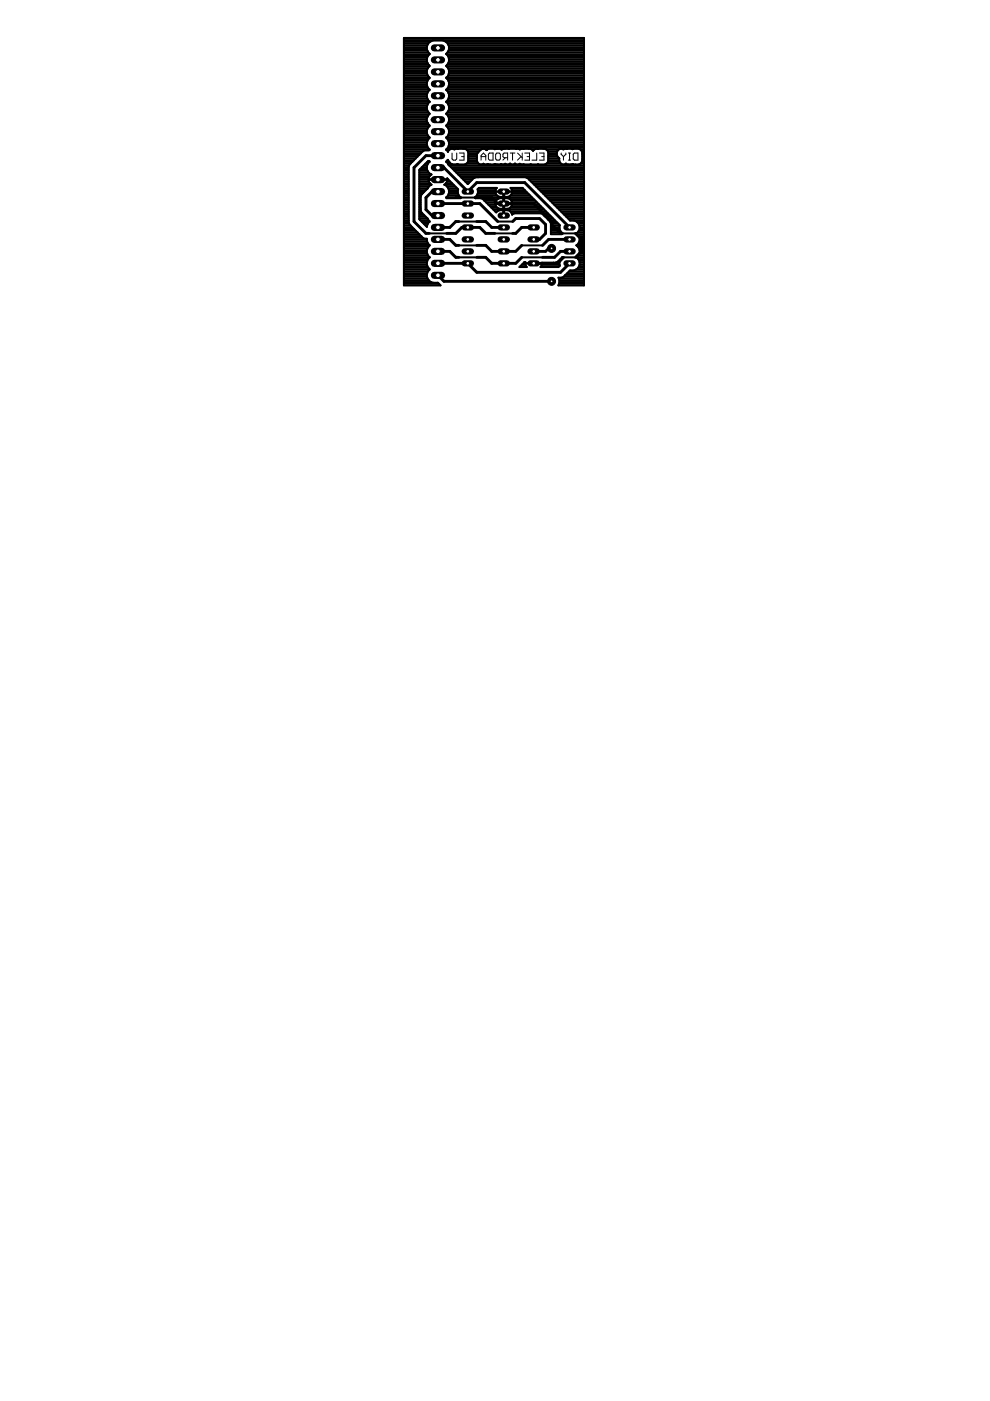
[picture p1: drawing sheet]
<svg xmlns="http://www.w3.org/2000/svg" width="210mm" height="297mm" viewBox="0 0 210 297" stroke-linecap="round" stroke-linejoin="round" font-family="sans-serif">
<g fill="#000" stroke="#000" stroke-width=".21">
<path d="M95.8 32.4v1.3zM95.8 33.7l.3 .3zM96.1 34h.5zM96.8 32.4v1.3zM96.8 33.7l-.2 .3zM97.4 32.4h1zM98.4 32.4v1.6zM97.4 34h1zM97.9 33.2h.5zM102 33v1zM102.5 32.4l-.5 .6zM103 33v1z"/>
<path d="M102.5 32.4l.5 .6zM102 33.2h1zM103.5 32.7v1zM103.5 32.7l.3-.3zM103.5 33.7l.3 .3zM103.8 32.4h.7zM104.5 32.4v1.6zM103.8 34h.7zM105.1 32.7v1zM105.1 32.7l.2-.3zM105.3 32.4h.5zM105.1 33.7l.2 .3z"/>
<path d="M105.8 32.4l.3 .3zM105.3 34h.5zM106.1 32.7v1zM106.1 33.7l-.3 .3zM106.6 32.7v.5zM106.6 33.2l.3 .2zM106.9 32.4l-.3 .3zM106.9 33.4h.7zM107.1 33.4l-.5 .6zM107.6 32.4v1.6zM106.9 32.4h.7zM108.7 32.4v1.6z"/>
<path d="M108.2 32.4h1zM110.5 33.2l-.8 .8zM110.7 32.4v1.6zM109.7 32.4l1 1zM111.3 32.4h1zM112.3 32.4v1.6zM111.3 34h1zM111.8 33.2h.5zM113.8 32.4v1.6zM112.8 34h1zM114.3 32.4h1zM115.3 32.4v1.6z"/>
<path d="M114.3 34h1zM114.9 33.2h.4zM119 32.4v.3zM119 32.7l.5 .5zM119.5 33.2v.8zM120 32.4v.3zM120 32.7l-.5 .5zM120.8 32.4v1.6zM120.5 34h.5zM120.5 32.4h.5zM121.5 32.7v1zM121.8 32.4l-.3 .3z"/>
<path d="M121.5 33.7l.3 .3zM121.8 32.4h.7zM122.5 32.4v1.6zM121.8 34h.7z"/>
</g>
<g fill="#000" stroke="#000" stroke-width=".61">
<path d="M87.8 35.5l2.5-2.5zM90.3 33h2.6zM91.6 25.4h1.3zM92.9 38.1h1.2zM92.9 35.5h1.2zM101.1 38.7h10.2zM111.3 38.7l9.5 9.5zM87.8 35.5v11.5zM87.8 47l2.5 2.5zM90.3 41.9l1.3-1.3zM90.3 41.9v2.5zM90.3 49.5h.7z"/>
<path d="M91.6 40.6h1.3zM90.3 44.4l1.3 1.3zM91.6 45.7h1.3zM92.9 50.8h2.5zM92.9 55.8h6.3zM92.9 53.3h2.5zM92.9 43.2h6.3zM92.9 48.2h2.5zM92.9 58.4l1.2 1.2zM94.1 59.6h22.8zM94.7 49.5h1.9zM95.4 50.8l1.2 1.2z"/>
<path d="M95.4 53.3l1.2 1.3zM95.4 48.2l1.2-1.2zM96.6 52h.7zM96.6 49.5l1.3-1.3zM96.6 54.6h.7zM96.6 47h.7zM96.6 41.9h.7zM97.9 48.2h1.3zM99.2 55.8l1.9 1.9zM94.1 35.5l5.1 5.1zM99.2 40.6l1.9-1.9zM99.2 48.2h2.5z"/>
<path d="M99.2 43.2h2.5zM101.1 52h1.9zM101.1 57.7h17.8zM101.1 54.6h1.9zM101.1 41.9h3.2zM101.1 47h1.9zM101.7 48.2l1.3 1.3zM101.7 43.2l3.8 3.8zM103 52l1.3 1.3zM103 49.5h1.9zM103 54.6l1.3 1.2zM103 47l1.3 1.2z"/>
<path d="M104.3 53.3h2.5zM104.3 55.8h2.5zM104.3 41.9l1.2 1.3zM104.3 48.2h2.5zM105.5 43.2h1.3zM106.8 53.3h2.5zM106.8 55.8h2.5zM106.8 40.6v2.6zM106.8 43.2v2.5zM106.8 43.2h6.4zM108.7 49.5h.6zM108.7 47l.6-.7z"/>
<path d="M109.3 53.3l1.3-1.3zM109.3 49.5l1.3-1.3zM109.3 55.8l1.3-1.2zM109.3 46.3h5.1zM110.6 48.2h2.6zM113.2 43.2l3.7 3.8zM113.2 50.8h1.2zM114.4 46.3l1.3 1.3zM115 52l1.3-1.2zM115 54.6h2.6zM115.7 49.5l-1.3 1.3zM115.7 47.6v1.9z"/>
<path d="M113.2 53.3h2.5zM116.3 50.8h4.5zM116.3 52.7l-.6 .6zM116.9 47.6l2 1.9zM116.9 47v.6zM116.3 52.7h.6zM117.6 54.6l1.3-1.3zM113.2 55.8h5zM118.9 57.7l1.9-1.9zM118.9 53.3h1.9zM119.5 54.6l-1.3 1.2zM122 49.5l1.3 1.3z"/>
<path d="M123.3 53.3l-1.3 1.3zM123.3 50.8v2.5z"/>
</g>
<g fill="#000" stroke="#000" stroke-width=".42">
<path d="M85.6 8h38.2zM85.6 19.7h5zM85.6 19.4h5.2zM85.6 19h5.5zM85.6 18.6h5.1zM85.6 18.2h5zM85.6 17.9h4.9zM85.6 17.5h4.9zM85.6 17.1h5.1zM85.6 16.7h5.3zM85.6 16.4h5.4zM85.6 16h5.1z"/>
<path d="M85.6 15.6h5zM85.6 15.3h4.9zM85.6 14.9h4.9zM85.6 14.5h5.1zM85.6 14.1h5.4zM85.6 13.8h5.3zM85.6 13.4h5.1zM85.6 13h4.9zM85.6 12.6h4.9zM85.6 12.3h5zM85.6 11.9h5.1zM85.6 11.5h5.5z"/>
<path d="M85.6 11.1h5.2zM85.6 10.8h5zM85.6 10.4h4.9zM85.6 10h4.9zM85.6 9.6h5zM85.6 9.3h5.2zM85.6 8.9h5.5zM85.6 8.5h38.2zM85.6 8.1h38.2zM90.5 9.8v.7zM90.5 10.5l.3 .5zM90.5 12.4v.6z"/>
<path d="M90.5 13l.3 .6zM90.5 14.9v.6zM90.5 15.5l.3 .6zM90.5 17.5v.6zM90.5 18.1l.3 .6zM90.8 9.3l-.3 .5zM90.8 11l.3 .4zM90.8 11.8l-.3 .6zM90.8 13.6l.3 .4zM90.8 14.4l-.3 .5zM90.8 16.1l.3 .4zM90.8 16.9l-.3 .6z"/>
<path d="M90.8 18.7l.3 .3zM90.8 19.4l-.3 .6zM91.1 11.4l-.3 .4zM91.1 14l-.3 .4zM91.1 16.5l-.3 .4zM91.1 19l-.3 .4zM91.2 8.8l-.4 .5zM91.2 8.8l.6-.2zM91.8 8.6h2.1zM93.9 8.6l.6 .2zM94.6 19l.4-.3zM94.6 16.5l.4-.4z"/>
<path d="M94.6 14l.4-.4zM94.6 11.4l.4-.4zM94.6 8.9h29.2zM94.6 19h29.2zM94.7 11.5h29.1zM94.7 16.4h29.1zM94.7 14.1h29.1zM94.8 13.8h29zM94.8 16.7h29zM94.8 11.1h29zM94.9 19.4h28.9zM94.9 9.3h28.9z"/>
<path d="M94.6 19l.4 .4zM95.2 18.1l-.2 .6zM94.6 16.5l.4 .4zM95.2 15.5l-.2 .6zM94.6 14l.4 .4zM95.2 13l-.2 .6zM94.6 11.4l.4 .4zM95.2 10.5l-.2 .5zM94.5 8.8l.5 .5zM95 18.6h28.8zM95 11.9h28.8zM95 16h28.8z"/>
<path d="M95 14.5h28.8zM95 17.1h28.8zM95 13.4h28.8zM95.1 10.8h28.7zM95.1 19.7h28.7zM95.1 9.6h28.7zM95.1 18.2h28.7zM95.1 12.3h28.7zM95.1 15.6h28.7zM95.2 14.9h28.6zM95.2 17.5v.6zM95 16.9l.2 .6z"/>
<path d="M95.2 14.9v.6zM95 14.4l.2 .5zM95.2 12.4v.6zM95 11.8l.2 .6zM95.2 9.8v.7zM95 9.3l.2 .5zM95.2 17.9h28.6zM95.2 17.5h28.6zM95.2 15.3h28.6zM95.2 13h28.6zM95.2 12.6h28.6zM95.2 10.4h28.6z"/>
<path d="M95.2 10h28.6zM123.8 8v52.5zM85.6 40h1.1zM85.6 39.6h1.1zM85.6 39.2h1.1zM85.6 38.8h1.1zM85.6 38.5h1.1zM85.6 38.1h1.1zM85.6 37.7h1.1zM85.6 37.3h1.1zM85.6 37h1.1zM85.6 36.6h1.1z"/>
<path d="M85.6 36.2h1.1zM85.6 35.8h1.1zM85.6 35.5h1.1zM85.6 35.1h1.2zM85.6 34.7h1.4zM85.6 34.3h1.8zM85.6 34h2.2zM85.6 33.6h2.5zM85.6 33.2h2.9zM85.6 32.9h3.3zM85.6 32.5h3.7zM85.6 32.1h4z"/>
<path d="M85.6 31.7h5.5zM85.6 31.3h5.2zM85.6 31h5zM85.6 30.6h4.9zM85.6 30.2h4.9zM85.6 29.8h5zM85.6 29.5h5.2zM85.6 29.1h5.4zM85.6 28.7h5.1zM85.6 28.4h5zM85.6 28h4.9zM85.6 27.6h4.9z"/>
<path d="M85.6 27.2h5.1zM85.6 26.9h5.3zM85.6 26.5h5.4zM85.6 26.1h5.1zM85.6 25.7h4.9zM85.6 25.4h4.9zM85.6 25h4.9zM85.6 24.6h5.1zM85.6 24.2h5.4zM85.6 23.9h5.3zM85.6 23.5h5.1zM85.6 23.1h4.9z"/>
<path d="M85.6 22.7h4.9zM85.6 22.4h5zM85.6 22h5.1zM85.6 21.6h5.5zM85.6 21.3h5.2zM85.6 20.9h5zM85.6 20.5h4.9zM85.6 20.1h4.9zM86.7 35.3v11.4zM86.8 34.9l-.1 .4zM87.1 34.6l-.3 .3zM90.8 34.1l-1.9 1.9z"/>
<path d="M88.9 40h1.8zM88.9 39.6h2zM88.9 39.2h2.5zM88.9 38.8h2.2zM88.9 38.5h2zM88.9 38.1h3.9zM88.9 37.7h2zM88.9 37.3h2.2zM88.9 37h2.5zM88.9 36.6h2zM88.9 36.2h1.8zM89 35.8h1.5z"/>
<path d="M89.4 35.5h1.1zM89.7 32l-2.6 2.6zM89.8 35.1h.8zM89.7 32l.4-.1zM90.2 34.7h.5zM90.5 25.2v.4zM90.5 25.6l.1 .4zM90.5 35.2v.7zM90.5 35.9l.3 .5zM90.5 20v.6zM90.5 20.6l.3 .6zM90.5 22.5v.7z"/>
<path d="M90.5 23.2l.3 .5zM90.5 27.6v.6zM90.5 28.2l.3 .6zM90.5 30.1v.7zM90.5 30.8l.3 .5zM90.1 31.9h.4zM90.6 34.3h.5zM90.6 40l-.9 .9zM90.6 24.7l-.1 .5zM90.7 26l.1 .3zM90.8 34.6l-.3 .6zM90.8 36.4l.4 .5z"/>
<path d="M90.8 39.7l-.1 .3zM90.8 21.2l.3 .4zM90.8 21.9l-.3 .6zM90.8 23.7l.3 .4zM90.8 24.5l-.1 .2zM90.8 26.3l.3 .3zM90.8 27l-.3 .6zM90.8 28.8l.3 .4zM90.8 29.6l-.3 .5zM90.8 31.3l.3 .4zM90.8 34.1h.2zM90.9 37.8v.2z"/>
<path d="M90.9 38h1.9zM90.9 38.1v.2zM90.9 38.3l.2 .5zM91 34.1l.1 .2zM90.5 31.9h.5zM91.1 37.4l-.2 .4zM91.1 38.8l.3 .3zM91.1 34.3l-.3 .3zM91.1 21.6l-.3 .3zM91.1 24.1l-.3 .4zM91.1 26.6l-.3 .4zM91.1 29.2l-.3 .4z"/>
<path d="M91.1 31.7l-.1 .2zM91.2 36.9l.3 .1zM91.2 39.3l-.4 .4zM91.4 37l-.3 .4zM91.4 39.1l.1 .1zM91.4 37h.1zM91.2 39.3l.3-.1zM90.9 38.1h1.9zM92.9 38h1.9zM92.9 38.1h2.2zM94.2 39.2l.1-.1zM94.6 38.8l-.3 .3z"/>
<path d="M94.3 39.2h1.9zM94.2 39.2l.3 .1zM94.6 34.3l.4-.4zM94.6 31.7l.4-.4zM94.6 29.2l.4-.4zM94.6 26.6l.4-.3zM94.6 24.1l.4-.4zM94.6 21.6l.4-.4zM94.6 38.8h1.2zM94.6 31.7h.7zM94.6 21.6h29.2zM94.8 38.3l-.2 .5z"/>
<path d="M94.6 34.3h.6zM94.7 29.1h29.1zM94.7 24.2h29.1zM94.7 26.5h29.1zM94.8 38.5h.7zM94.8 26.9h29zM94.8 39.6h1.8zM94.8 38.1v.2zM92.9 38.1h1.9zM94.8 37.8v.2zM94.8 37.8l2.3 2.3zM94.8 23.9h29z"/>
<path d="M94.8 29.5h29zM94.9 21.3h28.9zM94.6 34.3l.4 .3zM95 33.9l.1 .2zM94.6 31.7l.4 .4zM95.2 30.8l-.2 .5zM94.6 29.2l.4 .4zM95.2 28.2l-.2 .6zM94.6 26.6l.4 .4zM95.2 25.7l-.2 .6zM94.6 24.1l.4 .4zM95.2 23.2l-.2 .5z"/>
<path d="M94.6 21.6l.4 .3zM95.2 20.6l-.2 .6zM94.5 39.3l.5 .4zM95 31.3h28.8zM95 22h28.8zM95 34.7h.6zM95 28.7h28.8zM95 24.6h28.8zM95 27.2h28.8zM95 26.1h28.8zM95 34.6v.3zM95 40h2z"/>
<path d="M95 23.5h28.8zM95.1 29.8h28.7zM95.1 34.2l.2 .3zM95.1 31.9l-.1 .3zM95.1 20.9h28.7zM95.1 31h28.7zM95.1 22.4h28.7zM95.1 28.4h28.7zM95.1 25h28.7zM95.2 25.7h28.6zM95.2 30.1v.7zM95 29.6l.2 .5z"/>
<path d="M95.2 27.6v.6zM95 27l.2 .6zM95.2 25.1v.6zM95 24.5l.2 .6zM95.2 22.5v.7zM95 21.9l.2 .6zM95.2 20v.6zM95 19.4l.2 .6zM95.2 30.6h28.6zM95.2 30.2h28.6zM95.2 28h28.6zM95.2 27.6h28.6z"/>
<path d="M95.2 25.4h28.6zM95.2 23.1h28.6zM95.2 22.7h28.6zM95.2 20.5h28.6zM95.2 20.1h28.6zM95.2 35.1h28.6zM95.3 34.5l.3 .2zM95.3 31.7l-.2 .2zM95.6 34.7l.2 .1zM95.6 35.5h28.2zM95.3 31.7l.4-.1zM95.8 34.8l.1 .1z"/>
<path d="M95.9 34.9h.4zM96 35.8h27.8zM95.7 31.6h.3zM96.3 34.9h.5zM96 31.6l.4 .1zM96.4 36.2h27.4zM96.4 31.7l.3-.1zM96.8 36.6h27zM96.8 34.9l.2-.1zM97 34.8l.2 .1zM96.7 31.6h.3zM97.1 37h26.7z"/>
<path d="M97.2 34.9h1.4zM97.5 37.3h26.3zM97.9 37.7h2.7zM97.2 31.6h1zM98.2 38.1h1.9zM98.6 34.9l.3-.2zM98.2 31.6h.4zM98.6 38.5h1.2zM98.9 34.7l.2-.2zM98.6 31.6l.3 .1zM98.9 34.7h2.6zM98.9 31.7h3.1z"/>
<path d="M99 38.8h.4zM99.3 34.1l-.2 .4zM98.9 31.7l.2 .2zM95 34.9l4.2 4.1zM99.2 34.3h2zM99.2 32.1h2.4zM99.3 33.8v.3zM99.3 33.4v.4zM99.3 33v.4zM99.3 32.3v.7zM99.1 31.9l.2 .4zM99.3 34h1.8z"/>
<path d="M99.3 33.6h1.8zM99.3 33.2h1.8zM99.3 32.9h1.8zM99.3 32.5h1.9zM100.5 37.8l-1.3 1.2zM100.5 37.8l.4-.2zM101.1 32.8v.2zM101.1 33v.4zM101.1 33.4v.7zM101.1 34.1l.1 .4zM101.2 32.4l-.1 .4zM101.2 34.5l.3 .2z"/>
<path d="M100.9 37.6h.4zM101.4 40h3.8zM101.5 34.7l.3 .2zM101.6 39.8h3.7zM101.8 34.9h.4zM102 31.7l-.8 .7zM102 31.7l.2-.1zM102.2 34.9l.3-.2zM102.2 31.6h.1zM102.5 34.7l.3 .2zM102.3 31.6h.4zM102.8 34.9h.4z"/>
<path d="M102.7 31.6l.3 .1zM103.1 31.7h.2zM103 31.7l.1 .1zM103.2 34.9l.2-.1zM103.3 31.7l-.2 .1zM103.3 31.7l.2-.1zM103.5 34.8l.1 .1zM103.5 31.6h.1zM103.6 34.9h.4zM104 34.9h.7zM103.6 31.6h1.1zM104.7 34.9l.2-.1z"/>
<path d="M104.7 31.6h.2zM105 34.8l.2 .1zM104.9 31.6h.2zM105.1 31.6h.1zM105.2 34.9h.3zM105.2 40l-.2 .4zM105.3 39.8l-.1 .2zM105.2 31.6h.3zM105.5 34.9h.5zM105.5 31.6h.2zM105.7 31.6h.3zM106 34.9l.2-.1z"/>
<path d="M106.2 34.8l.2 .1zM106 31.6l.3 .1zM106.4 34.9h.4zM106.4 31.7l.2-.1zM106.6 31.6h.1zM106.8 34.9l.3-.2zM106.7 31.6h.4zM107.1 34.7l.4 .2zM107.5 34.9h.3zM107.1 31.6h.7zM107.8 34.9l.3-.2zM107.8 31.6h.1z"/>
<path d="M108.2 34.7l.3 .2zM108.2 39.8h2.6zM108.4 40h2.5zM108.2 39.8l.2 .2zM108.5 34.9h.4zM108.9 34.9l.3-.2zM109.2 34.7l.3 .2zM108 31.6h1.3zM109.3 31.6h.2zM109.5 34.9h.4zM109.5 31.6h.4zM109.9 34.9l.3-.2z"/>
<path d="M109.9 31.6l.3 .1zM110.2 34.7l.3 .2zM110.2 31.7l.3-.1zM110.5 34.9h.4zM110.8 39.8l7.9 8zM110.5 31.6h.4zM110.9 34.9l.1-.1zM110.9 31.6h.1zM111.1 34.9h1.3zM101.3 37.6h10.2zM111.7 37.7h12.1zM111.5 37.6l.4 .2z"/>
<path d="M111.1 31.6h1zM111.9 37.8l.3 .3zM112.2 38.1h11.6zM112.1 31.6h.3zM112.5 34.8l.1 .1zM112.6 38.5h11.2zM112.6 34.9h1.4zM112.4 31.6l.4 .1zM112.8 31.7h.5zM112.9 38.8h10.9zM112.8 31.7l.2 .2zM113.3 31.7l-.3 .2z"/>
<path d="M113.3 39.2h10.5zM113.3 31.7l.3-.1zM113.7 39.6h10.1zM113.6 31.6h.4zM114.1 34.8l.1 .1zM114.1 40h9.7zM114.1 31.6h.1zM114.2 34.9h1.3zM114.2 31.6h1zM115.5 34.9l.3-.2zM115.2 31.6h.3zM115.8 34.7l.3-.2z"/>
<path d="M115.5 31.6l.3 .1zM115.8 34.7h3.2zM115.9 31.7h2.5zM116.2 34.1l-.1 .4zM115.8 31.7l.3 .2zM116.2 34.3h2.5zM116.2 32.1h2zM116.2 33.8v.3zM116.2 33.4v.4zM116.2 33v.4zM116.2 32.3v.7zM116.1 31.9l.1 .4z"/>
<path d="M116.2 34h2.4zM116.2 33.6h2.4zM116.2 33.2h2zM116.2 32.9h1.9zM116.2 32.5h1.9zM118.1 32.3v.6zM118.1 32.9l.1 .3zM118.2 31.9l-.1 .4zM118.2 33.2l.2 .3zM118.4 31.7l-.2 .2zM118.4 33.5l.2 .1zM118.6 33.6v.5z"/>
<path d="M118.6 34.1l.1 .4zM118.7 34.5l.3 .2zM118.4 31.7l.4-.1zM119 34.7l.3 .2zM118.8 31.6h.3zM119.3 34.9h.4zM119.1 31.6l.4 .1zM119.7 34.9l.3-.2zM119.5 31.7l.3-.1zM120 34.7l.3 .2zM119.8 31.6h.3zM120.3 34.9h.3z"/>
<path d="M120.6 34.9h.3zM120.9 34.9h.3zM121.2 34.9l.2-.1zM120.3 31.6h.9zM121.2 31.6h.2zM121.5 34.8l.1 .1zM121.6 34.9h.4zM121.5 31.6h.1zM122 34.9h.7zM122.7 34.9l.3-.2zM121.6 31.6h1.1zM123 34.7l.3-.2z"/>
<path d="M122.7 31.6l.3 .1zM123 34.7h.8zM123.1 31.7h.7zM123.4 34.1l-.1 .4zM123 31.7l.3 .2zM123.4 34.3h.4zM123.4 32.1h.4zM123.4 33.8v.3zM123.4 32.6v1.2zM123.4 32.3v.3zM123.3 31.9l.1 .4zM123.4 34h.4z"/>
<path d="M123.4 33.6h.4zM123.4 33.2h.4zM123.4 32.9h.4zM123.4 32.5h.4zM85.6 59.8h5.8zM85.6 59.4h5.3zM85.6 59.1h5.1zM85.6 58.7h4.9zM85.6 58.3h4.9zM85.6 57.9h5zM85.6 57.6h5.1zM85.6 57.2h5.5z"/>
<path d="M85.6 56.8h5.2zM85.6 56.4h5zM85.6 56h4.9zM85.6 55.7h4.9zM85.6 55.3h5zM85.6 54.9h5.2zM85.6 54.5h5.5zM85.6 54.2h5.1zM85.6 53.8h5zM85.6 53.4h4.9zM85.6 53.1h4.9zM85.6 52.7h5z"/>
<path d="M85.6 52.3h5.3zM85.6 51.9h5.4zM85.6 51.6h5.1zM85.6 51.2h5zM85.6 50.8h4.9zM85.6 50.4h4.1zM85.6 50.1h3.7zM85.6 49.7h3.3zM85.6 49.3h3zM85.6 48.9h2.6zM85.6 48.6h2.2zM85.6 48.2h1.8z"/>
<path d="M85.6 47.8h1.5zM85.6 47.4h1.2zM85.6 47.1h1.1zM85.6 46.7h1.1zM85.6 46.3h1.1zM85.6 46h1.1zM85.6 45.6h1.1zM85.6 45.2h1.1zM85.6 44.8h1.1zM85.6 44.4h1.1zM85.6 44.1h1.1zM85.6 43.7h1.1z"/>
<path d="M85.6 43.3h1.1zM85.6 42.9h1.1zM85.6 42.6h1.1zM85.6 42.2h1.1zM85.6 41.8h1.1zM85.6 41.4h1.1zM85.6 41.1h1.1zM85.6 40.7h1.1zM85.6 40.3h1.1zM86.7 46.7v.5zM86.7 47.2l.1 .4zM86.8 47.6l2.6 2.5z"/>
<path d="M88.9 36v10.5zM88.9 46.3h1.7zM88.9 46h1.4zM88.9 45.6h1zM88.9 45.2h.6zM88.9 44.8h.4zM88.9 44.4h.3zM88.9 44.1h.3zM88.9 43.7h.3zM88.9 43.3h.3zM88.9 42.9h.3zM88.9 42.6h.3z"/>
<path d="M88.9 42.2h.3zM88.9 41.8h.3zM88.9 41.4h.4zM88.9 41.1h.6zM88.9 40.7h1zM88.9 40.3h1.4zM89.1 46.7h1.8zM89.2 41.7v2.5zM89.2 44.2v.4zM89.2 44.6l.2 .4zM89.4 41.3l-.2 .4zM89.4 45l1.2 1.3z"/>
<path d="M89.4 50.1l.3 .3zM89.5 47.1h1.5zM89.7 40.9l-.3 .4zM89.7 50.4l.4 .2zM89.8 47.4h.9zM90.1 50.6h.4zM90.2 47.8h.4zM90.5 47.9v.2zM88.9 46.5l1.6 1.6zM90.5 50.6v.5zM90.5 51.1l.3 .5zM90.5 53v.6z"/>
<path d="M90.5 53.6l.3 .6zM90.5 55.5v.7zM90.5 56.2l.3 .5zM90.5 58.1v.6zM90.5 58.7l.3 .6zM90.7 46.4l.1 .2zM90.8 46.6l.3 .4zM90.8 47.3l-.3 .6zM90.8 51.6l.3 .4zM90.8 52.4l-.3 .6zM90.8 54.2l.3 .4zM90.8 54.9l-.3 .6z"/>
<path d="M90.8 56.7l.3 .4zM90.8 57.5l-.3 .6zM90.8 59.3l.4 .4zM91 49.5h3.7zM91.1 47l-.3 .3zM91.1 52l-.3 .4zM91.1 54.6l-.3 .3zM91.1 57.1l-.3 .4zM91.2 59.7l.6 .2zM91.8 59.9h1zM92.8 59.9l.4 .4zM94.6 41.9l.4-.4z"/>
<path d="M94.6 41.8h3.1zM94.6 41.9l.1 .1zM95.2 40.9l-.2 .6zM95 41.4h2.3zM95.1 41.1h2zM95.2 40.3v.6zM95 39.7l.2 .6zM95.2 40.7h1.9zM95.2 40.3h1.9zM97.1 40.3v.6zM97.1 40.9l.2 .5zM97.1 40.1v.2z"/>
<path d="M97.3 52h3.8zM97.3 54.6h3.8zM97.3 41.4l.4 .5zM97.3 41.9h3.8zM97.3 47h3.8zM94.7 42h2.9zM97.6 42l.1-.1zM101.1 41.4l-.4 .5zM100.7 41.8h12.1zM100.7 41.9l.1 .1zM101.3 40.9l-.2 .5zM101.1 41.4h4.3z"/>
<path d="M101.2 40.1l.4-.3zM101.3 41.1h3.8zM101.3 40.3v.6zM101.2 40.1l.1 .2zM101.3 40.7h3.7zM101.3 40.3h3.8zM100.8 42h1.2zM102 42l.4 .2zM102.4 42.2h3.1zM102.4 42.2l.3 .3zM102.7 42.6h2.5zM103.1 42.9h1.9z"/>
<path d="M103.5 43.3h1.5zM103.9 43.7h1.3zM104.2 44.1h1.3zM104.6 44.4h10.8zM104.9 49.5h3.8zM105 44.8h.4zM105 40.4v.2zM105 40.6h1.8zM105 40.6v.2zM105 40.8l.2 .5zM105 42.9v.3zM105 43.2h1.8z"/>
<path d="M105 43.2v.2zM105 43.4l.2 .4zM102.7 42.5l2.5 2.5zM105.2 41.3l.3 .3zM105.2 42.5l-.2 .4zM105.2 43.8l.3 .3zM105.2 45l.3-.3zM105.5 41.6l.4 .1zM105.5 42.2l-.3 .3zM105.5 44.1l.4 .2zM105.5 47h3.2zM105.5 44.7l.4-.1z"/>
<path d="M105.9 41.7h.9zM105.5 42.2l.4-.2zM105.9 44.3h.9zM106.8 40.6h1.8zM106.8 44.6v1.1zM105.9 44.6h.9zM106.8 40.6v1.1zM106.8 41.7h.9zM106.8 43.2h1.8zM106.8 42v1.2zM105.9 42h.9zM106.8 43.2v1.1z"/>
<path d="M106.8 44.3h.9zM106.8 44.6h.9zM107.7 41.7l.4-.1zM106.8 42h.9zM107.7 44.3l.4-.2zM107.7 44.6l.4 .1zM108.1 41.6l.3-.3zM107.7 42l.4 .2zM108.1 44.1l.3-.3zM108.1 42.2h5.1zM108.1 44.1h6.9zM108.2 44.8h7.6z"/>
<path d="M108.2 41.4h4.2zM108.1 44.7l.3 .4zM108.6 40.8l-.2 .5zM108.1 42.2l.3 .3zM108.6 43.4l-.2 .4zM108.4 43.7h6.3zM108.4 42.6h5.1zM108.5 45.2h7.6zM108.5 41.1h3.5zM108.6 40.3h2.7zM108.6 40.6v.2zM108.6 40.4v.2z"/>
<path d="M108.4 40l.2 .4zM108.4 45.1l.2 .4zM108.6 43.2v.2zM108.6 42.9v.3zM108.4 42.5l.2 .4zM108.6 43.3h5.7zM108.6 42.9h5.3zM108.6 40.7h3.1zM108.7 45.4l-.1 .1zM108.7 45.4l.4-.2zM110.1 56.6l1.1-1zM110.3 56.4h1.2z"/>
<path d="M110.6 52h4.4zM110.6 54.6h4.4zM110.7 56h.7zM111.1 55.7h.3zM111.2 55.6h.2zM111.4 55.6v.2zM111.4 55.8h1.7zM111.4 55.8v.3zM111.4 56.1l.1 .4zM111.5 56.5l.2 .1zM110.1 56.6h1.6zM113.2 55.8h1.7z"/>
<path d="M114.4 40.3h9.4zM114.6 56.6l.1-.1zM109.1 45.2h5.5zM114.9 56.1l-.2 .4zM114.8 56.4h3.8zM114.8 40.7h9zM114.9 55.8v.3zM114.9 55.7v.1zM114.9 55.7h2.5zM114.9 56h3.7zM114.6 45.2l.4 .2zM115.2 41.1h8.6z"/>
<path d="M115.2 45.6h1.3zM115 45.4l.4 .3zM115.6 41.4h8.2zM115.6 46h1.3zM115.9 41.8h7.9zM116 46.3h1.3zM115.4 45.7l.9 1zM116.3 42.2h7.5zM116.4 46.7h1.2zM116.3 46.7l.3 .3zM116.7 47.1h1.3zM116.7 42.6h7.1z"/>
<path d="M116.8 47.4v2.3zM116.6 47l.2 .4zM116.8 49.3h2.3zM116.8 48.9h2zM116.8 48.6h1.8zM116.8 48.2h1.8zM116.8 47.8h1.9zM116.8 47.4h1.6zM117.1 42.9h6.7zM117.4 55.7h.4zM117.4 43.3h6.4zM117.8 55.7l.4-.2z"/>
<path d="M117.8 43.7h6zM117.8 55.7h.8zM118.2 44.1h5.6zM118.2 55.5l1-1zM114.6 56.6h3.8zM118.4 58.9h.7zM118.4 55.3h.3zM118.5 59.1h5.3zM118.6 44.4h5.2zM118.6 59.3v.7zM118.4 58.9l.2 .4zM118.6 59.8h5.2z"/>
<path d="M118.6 59.4h5.2zM118.6 47.9v.6zM118.6 48.5l.3 .6zM118.6 55.5v.6zM118.6 56.1l.1 .2zM118.7 47.8l-.1 .1zM118.4 56.6l.3-.3zM118.8 54.9h.1zM118.9 49.1l.4 .4zM118.9 55l-.3 .5zM118.9 49.5h3.1zM118.9 44.8h4.9z"/>
<path d="M119.1 58.9l.4-.2zM116.8 49.7h2.3zM119.3 49.5l-.2 .2zM119.3 54.6l-.4 .4zM119.3 45.2h4.5zM119.5 58.7l.3-.3zM119.5 58.7h4.3zM119.7 45.6h4.1zM119.8 58.4l1.1-1.1zM119.9 58.3h3.9zM120.1 46h3.7zM120.2 57.9h3.6z"/>
<path d="M120.4 46.3h3.4zM120.6 57.6h3.2zM120.8 46.7h3zM120.9 57.3h.8zM112.2 38.1l8.7 8.7zM121.7 57.3l.6-.2zM120.9 46.8h.8zM119.5 54.6h2.5zM122 57.2h1.8zM122.2 54.5h1.6zM122.3 57.1l.4-.4zM122.3 54.5l.4-.4z"/>
<path d="M122.3 52l.4-.4zM122.3 49.5l.4-.4zM121.7 46.8l.6 .2zM122.3 51.9h1.5zM122.3 47.1h1.5zM122.4 49.3h1.4zM122.4 49.7h1.4zM122.5 52.3h1.3zM122.5 56.8h1.3zM122.6 54.9h1.2zM122.6 54.2h1.2zM122.9 56.1l-.2 .6z"/>
<path d="M122.3 54.6l.4 .4zM122.9 53.6l-.2 .5zM122.3 52l.4 .5zM122.9 51.1l-.2 .5zM122.3 49.5l.4 .4zM122.9 48.5l-.2 .6zM122.3 47l.4 .4zM122.7 51.6h1.1zM122.7 47.4h1.1zM122.7 50.1h1.1zM122.7 48.9h1.1zM122.7 52.7h1.1z"/>
<path d="M122.8 56.4h1zM122.8 55.3h1zM122.8 53.8h1zM122.8 51.2h1zM122.8 47.8h1zM122.9 50.4h.9zM122.9 48.6h.9zM122.9 55.5v.6zM122.7 55l.2 .5zM122.9 53v.6zM122.7 52.5l.2 .5zM122.9 50.5v.6z"/>
<path d="M122.7 49.9l.2 .6zM122.9 47.9v.6zM122.7 47.4l.2 .5zM122.9 56h.9zM122.9 55.7h.9zM122.9 53.4h.9zM122.9 53.1h.9zM122.9 50.8h.9zM122.9 48.2h.9zM85.6 8v52.5zM85.6 60.2h7.5zM93.2 60.3l.2 .2z"/>
<path d="M85.6 60.5h7.8zM118.6 60l-.2 .5zM118.5 60.2h5.3zM118.4 60.5h5.4z"/>
</g>
<path d="M92.1 58.4h1.5z" fill="#000" stroke="#000" stroke-width="1.5"/>
<circle cx="92.9" cy="58.4" r=".51" fill="#fff" stroke="#000" stroke-width=".21"/>
<path d="M92.1 55.8h1.5z" fill="#000" stroke="#000" stroke-width="1.5"/>
<circle cx="92.9" cy="55.8" r=".51" fill="#fff" stroke="#000" stroke-width=".21"/>
<path d="M92.1 53.3h1.5z" fill="#000" stroke="#000" stroke-width="1.5"/>
<circle cx="92.9" cy="53.3" r=".51" fill="#fff" stroke="#000" stroke-width=".21"/>
<path d="M92.1 50.8h1.5z" fill="#000" stroke="#000" stroke-width="1.5"/>
<circle cx="92.9" cy="50.8" r=".51" fill="#fff" stroke="#000" stroke-width=".21"/>
<path d="M92.1 48.2h1.5z" fill="#000" stroke="#000" stroke-width="1.5"/>
<circle cx="92.9" cy="48.2" r=".51" fill="#fff" stroke="#000" stroke-width=".21"/>
<path d="M92.1 45.7h1.5z" fill="#000" stroke="#000" stroke-width="1.5"/>
<circle cx="92.9" cy="45.7" r=".51" fill="#fff" stroke="#000" stroke-width=".21"/>
<path d="M92.1 43.2h1.5z" fill="#000" stroke="#000" stroke-width="1.5"/>
<circle cx="92.9" cy="43.2" r=".51" fill="#fff" stroke="#000" stroke-width=".21"/>
<path d="M92.1 40.6h1.5z" fill="#000" stroke="#000" stroke-width="1.5"/>
<circle cx="92.9" cy="40.6" r=".51" fill="#fff" stroke="#000" stroke-width=".21"/>
<path d="M92.1 38.1h1.5z" fill="#000" stroke="#000" stroke-width="1.5"/>
<circle cx="92.9" cy="38.1" r=".51" fill="#fff" stroke="#000" stroke-width=".21"/>
<path d="M92.1 35.5h1.5z" fill="#000" stroke="#000" stroke-width="1.5"/>
<circle cx="92.9" cy="35.5" r=".51" fill="#fff" stroke="#000" stroke-width=".21"/>
<path d="M92.1 33h1.5z" fill="#000" stroke="#000" stroke-width="1.5"/>
<circle cx="92.9" cy="33" r=".51" fill="#fff" stroke="#000" stroke-width=".21"/>
<path d="M92.1 30.5h1.5z" fill="#000" stroke="#000" stroke-width="1.5"/>
<circle cx="92.9" cy="30.5" r=".51" fill="#fff" stroke="#000" stroke-width=".21"/>
<path d="M92.1 27.9h1.5z" fill="#000" stroke="#000" stroke-width="1.5"/>
<circle cx="92.9" cy="27.9" r=".51" fill="#fff" stroke="#000" stroke-width=".21"/>
<path d="M92.1 25.4h1.5z" fill="#000" stroke="#000" stroke-width="1.5"/>
<circle cx="92.9" cy="25.4" r=".51" fill="#fff" stroke="#000" stroke-width=".21"/>
<path d="M92.1 22.8h1.5z" fill="#000" stroke="#000" stroke-width="1.5"/>
<circle cx="92.9" cy="22.8" r=".51" fill="#fff" stroke="#000" stroke-width=".21"/>
<path d="M92.1 20.3h1.5z" fill="#000" stroke="#000" stroke-width="1.5"/>
<circle cx="92.9" cy="20.3" r=".51" fill="#fff" stroke="#000" stroke-width=".21"/>
<path d="M92.1 17.8h1.5z" fill="#000" stroke="#000" stroke-width="1.5"/>
<circle cx="92.9" cy="17.8" r=".51" fill="#fff" stroke="#000" stroke-width=".21"/>
<path d="M92.1 15.2h1.5z" fill="#000" stroke="#000" stroke-width="1.5"/>
<circle cx="92.9" cy="15.2" r=".51" fill="#fff" stroke="#000" stroke-width=".21"/>
<path d="M92.1 12.7h1.5z" fill="#000" stroke="#000" stroke-width="1.5"/>
<circle cx="92.9" cy="12.7" r=".51" fill="#fff" stroke="#000" stroke-width=".21"/>
<path d="M92.1 10.2h1.5z" fill="#000" stroke="#000" stroke-width="1.5"/>
<circle cx="92.9" cy="10.2" r=".51" fill="#fff" stroke="#000" stroke-width=".21"/>
<path d="M112.5 48.2h1.3z" fill="#000" stroke="#000" stroke-width="1.3"/>
<circle cx="113.2" cy="48.2" r=".4" fill="#fff" stroke="#000" stroke-width=".21"/>
<path d="M112.5 50.8h1.3z" fill="#000" stroke="#000" stroke-width="1.3"/>
<circle cx="113.2" cy="50.8" r=".4" fill="#fff" stroke="#000" stroke-width=".21"/>
<path d="M120.1 55.8h1.3z" fill="#000" stroke="#000" stroke-width="1.3"/>
<circle cx="120.8" cy="55.8" r=".4" fill="#fff" stroke="#000" stroke-width=".21"/>
<path d="M120.1 53.3h1.3z" fill="#000" stroke="#000" stroke-width="1.3"/>
<circle cx="120.8" cy="53.3" r=".4" fill="#fff" stroke="#000" stroke-width=".21"/>
<path d="M112.5 53.3h1.3z" fill="#000" stroke="#000" stroke-width="1.3"/>
<circle cx="113.2" cy="53.3" r=".4" fill="#fff" stroke="#000" stroke-width=".21"/>
<path d="M112.5 55.8h1.3z" fill="#000" stroke="#000" stroke-width="1.3"/>
<circle cx="113.2" cy="55.8" r=".4" fill="#fff" stroke="#000" stroke-width=".21"/>
<path d="M120.1 50.8h1.3z" fill="#000" stroke="#000" stroke-width="1.3"/>
<circle cx="120.8" cy="50.8" r=".4" fill="#fff" stroke="#000" stroke-width=".21"/>
<path d="M120.1 48.2h1.3z" fill="#000" stroke="#000" stroke-width="1.3"/>
<circle cx="120.8" cy="48.2" r=".4" fill="#fff" stroke="#000" stroke-width=".21"/>
<path d="M98.5 40.6h1.3z" fill="#000" stroke="#000" stroke-width="1.3"/>
<circle cx="99.2" cy="40.6" r=".4" fill="#fff" stroke="#000" stroke-width=".21"/>
<path d="M98.5 43.2h1.3z" fill="#000" stroke="#000" stroke-width="1.3"/>
<circle cx="99.2" cy="43.2" r=".4" fill="#fff" stroke="#000" stroke-width=".21"/>
<path d="M98.5 50.8h1.3z" fill="#000" stroke="#000" stroke-width="1.3"/>
<circle cx="99.2" cy="50.8" r=".4" fill="#fff" stroke="#000" stroke-width=".21"/>
<path d="M98.5 53.3h1.3z" fill="#000" stroke="#000" stroke-width="1.3"/>
<circle cx="99.2" cy="53.3" r=".4" fill="#fff" stroke="#000" stroke-width=".21"/>
<path d="M98.5 45.7h1.3z" fill="#000" stroke="#000" stroke-width="1.3"/>
<circle cx="99.2" cy="45.7" r=".4" fill="#fff" stroke="#000" stroke-width=".21"/>
<path d="M98.5 48.2h1.3z" fill="#000" stroke="#000" stroke-width="1.3"/>
<circle cx="99.2" cy="48.2" r=".4" fill="#fff" stroke="#000" stroke-width=".21"/>
<path d="M98.5 55.8h1.3z" fill="#000" stroke="#000" stroke-width="1.3"/>
<circle cx="99.2" cy="55.8" r=".4" fill="#fff" stroke="#000" stroke-width=".21"/>
<path d="M106.2 55.8h1.3z" fill="#000" stroke="#000" stroke-width="1.3"/>
<circle cx="106.8" cy="55.8" r=".4" fill="#fff" stroke="#000" stroke-width=".21"/>
<path d="M106.2 53.3h1.3z" fill="#000" stroke="#000" stroke-width="1.3"/>
<circle cx="106.8" cy="53.3" r=".4" fill="#fff" stroke="#000" stroke-width=".21"/>
<path d="M106.2 50.8h1.3z" fill="#000" stroke="#000" stroke-width="1.3"/>
<circle cx="106.8" cy="50.8" r=".4" fill="#fff" stroke="#000" stroke-width=".21"/>
<path d="M106.2 48.2h1.3z" fill="#000" stroke="#000" stroke-width="1.3"/>
<circle cx="106.8" cy="48.2" r=".4" fill="#fff" stroke="#000" stroke-width=".21"/>
<path d="M106.2 45.7h1.3z" fill="#000" stroke="#000" stroke-width="1.3"/>
<circle cx="106.8" cy="45.7" r=".4" fill="#fff" stroke="#000" stroke-width=".21"/>
<path d="M106.2 43.2h1.3z" fill="#000" stroke="#000" stroke-width="1.3"/>
<circle cx="106.8" cy="43.2" r=".4" fill="#fff" stroke="#000" stroke-width=".21"/>
<path d="M106.2 40.6h1.3z" fill="#000" stroke="#000" stroke-width="1.3"/>
<circle cx="106.8" cy="40.6" r=".4" fill="#fff" stroke="#000" stroke-width=".21"/>
<circle cx="116.9" cy="59.6" r=".85" fill="#000" stroke="#000" stroke-width=".21"/>
<circle cx="116.9" cy="59.6" r=".3" fill="#fff" stroke="#000" stroke-width=".21"/>
<circle cx="116.9" cy="52.7" r=".85" fill="#000" stroke="#000" stroke-width=".21"/>
<circle cx="116.9" cy="52.7" r=".3" fill="#fff" stroke="#000" stroke-width=".21"/>
</svg>
